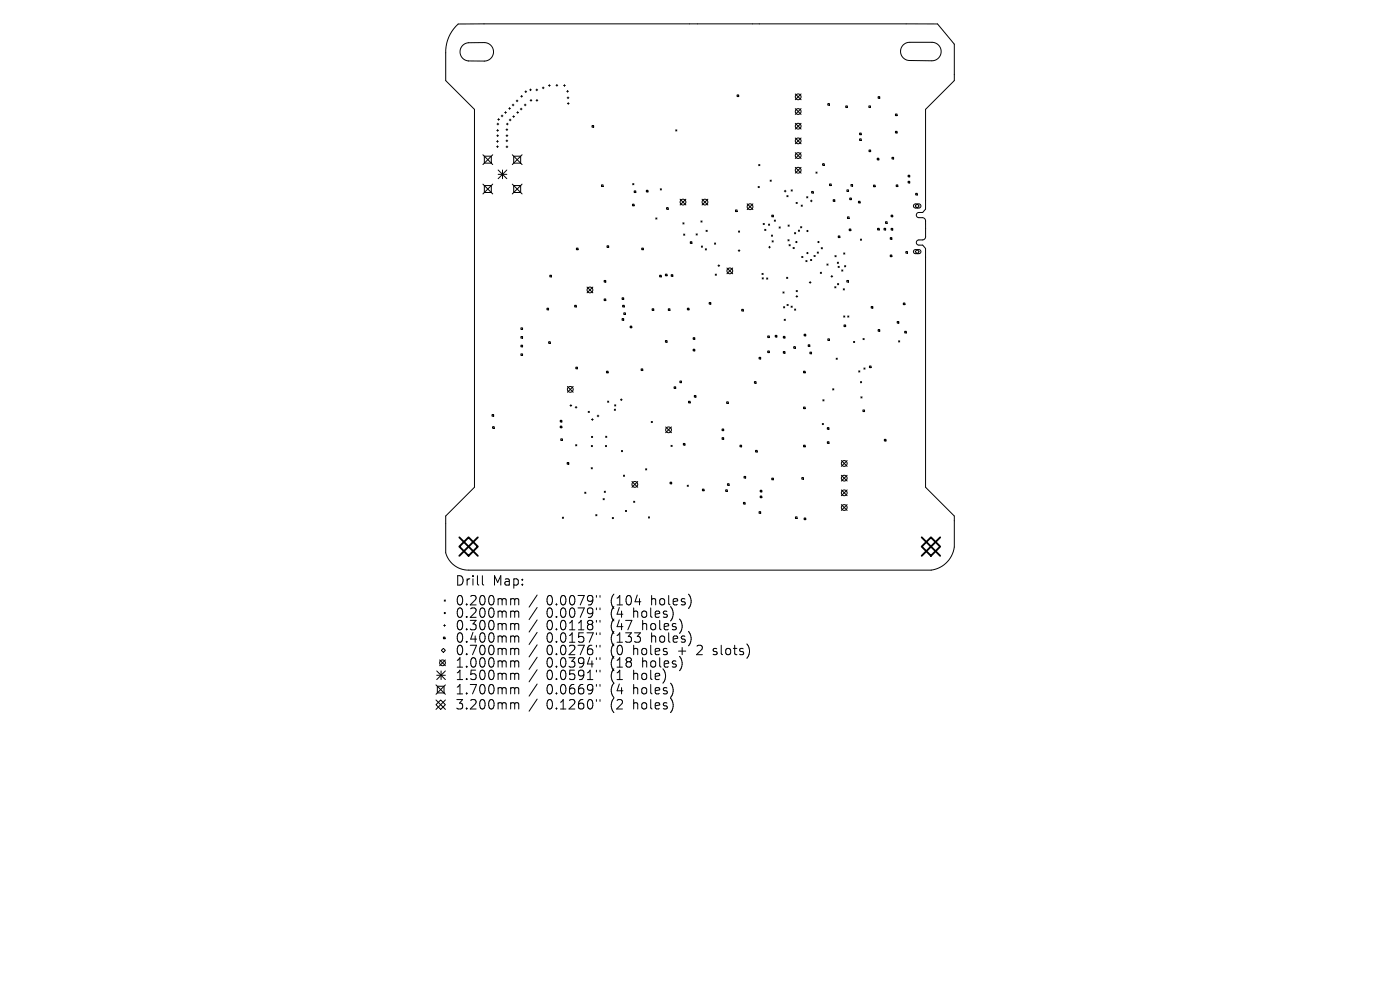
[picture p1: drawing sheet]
<svg xmlns="http://www.w3.org/2000/svg" width="297mm" height="210mm" viewBox="0 0 297 210" stroke-linecap="round" stroke-linejoin="round" font-family="sans-serif">
<defs><g id="words">
<g font-size="2.8">
<text x="96.5" y="124.5">Drill</text>
<text x="104.5" y="124.5">Map:</text>
<text x="96.5" y="128.7">0.200mm</text>
<text x="96.5" y="131.3">0.200mm</text>
<text x="115.9" y="128.7">0.0079&quot;</text>
<text x="115.9" y="131.3">0.0079&quot;</text>
<text x="129.7" y="128.7">(104</text>
<text x="129.7" y="131.3">(4</text>
<text x="134.6" y="131.3">holes)</text>
<text x="138.4" y="128.7">holes)</text>
<text x="96.5" y="134">0.300mm</text>
<text x="96.5" y="136.6">0.400mm</text>
<text x="115.9" y="134">0.0118&quot;</text>
<text x="115.9" y="136.6">0.0157&quot;</text>
<text x="129.7" y="134">(47</text>
<text x="129.7" y="136.6">(133</text>
<text x="136.5" y="134">holes)</text>
<text x="138.4" y="136.6">holes)</text>
<text x="96.5" y="139.3">0.700mm</text>
<text x="96.5" y="141.9">1.000mm</text>
<text x="115.9" y="139.3">0.0276&quot;</text>
<text x="115.9" y="141.9">0.0394&quot;</text>
<text x="129.7" y="139.3">(0</text>
<text x="129.7" y="141.9">(18</text>
<text x="134.6" y="139.3">holes</text>
<text x="136.5" y="141.9">holes)</text>
<text x="144.3" y="139.3">+</text>
<text x="148.5" y="139.3">2</text>
<text x="152.2" y="139.3">slots)</text>
<text x="96.5" y="144.5">1.500mm</text>
<text x="96.5" y="147.6">1.700mm</text>
<text x="115.9" y="144.5">0.0591&quot;</text>
<text x="115.9" y="147.6">0.0669&quot;</text>
<text x="129.7" y="144.5">(1</text>
<text x="129.7" y="147.6">(4</text>
<text x="134.6" y="144.5">hole)</text>
<text x="134.6" y="147.6">holes)</text>
<text x="96.5" y="150.8">3.200mm</text>
<text x="115.9" y="150.8">0.1260&quot;</text>
<text x="129.7" y="150.8">(2</text>
<text x="134.6" y="150.8">holes)</text>
</g>
</g></defs>
<g fill="none" stroke="#000" stroke-width=".21">
<path d="M96.7 5.6l.5-.5h5.5h96.2l3.6 4.3v7.7l-6.1 6.1v21.2l-.7 .7h-.9l-.4 .5 .4 .5 .9 .1a.7 .7 0 0 1 .7 .7v3.2a.7 .7 0 0 1-.7 .8h-.9l-.4 .5 .4 .6h.9l.7 .7v50.7l6.1 6.1v6.5a5.7 5.7 0 0 1-5 4.9h-98a5 5 0 0 1-4.9-3.6v-7.8l6.1-6.1v-80.2l-6.1-6.1v-5.9a8 8 0 0 1 2.1-5.6zM98.2 9.6l1.1-.5 3.4-.1a1.96 1.96 0 0 1 2 2 1.96 1.96 0 0 1-2 2l-3.3-.1a1.94 1.94 0 0 1-1.7-1.3 1.94 1.94 0 0 1 .5-2zM111.4 19.5h.3M111.5 19.3v.3M112.4 19.1h.3M112.5 18.9v.3M113.7 19.1h.4M113.9 18.9v.4M115 18.6h.4M115.2 18.5v.3M116.4 18.1h.3M116.5 18v.3"/>
<path d="M118 18.1h.3M118.1 17.9v.4M119.6 18.1h.3M119.7 18v.3M120.2 19.4h.4M120.4 19.2v.4M168.7 19.9l1.2 1.3M169.9 19.9l-1.2 1.3M191.7 9.5l.5-.4 .7-.1h4.8a1.96 1.96 0 0 1 2 1.9 1.96 1.96 0 0 1-2 2l-4.7-.1a1.93 1.93 0 0 1-1.8-1.2 1.93 1.93 0 0 1 .5-2.1zM102.4 32.8l2.1 2.1M102.4 39.1l2.1 2M102.8 33.1h1.4v1.5h-1.4z"/>
<path d="M102.8 39.4h1.4v1.4h-1.4zM104.5 39.1l-2.1 2M104.5 32.8l-2.1 2.1M105.4 30h.3M105.4 31.1h.3M105.4 27.7h.4M105.4 28.8h.4M105.4 26.3h.4M105.5 29.8v.4M105.5 30.9v.4M105.6 27.5v.4M105.6 28.6v.4"/>
<path d="M105.6 25.3h.4M105.6 26.1v.4M105.7 36.1l1.8 1.8M105.7 37h1.8M105.8 25.2v.3M106.3 24.6h.4M106.5 24.4v.4M106.6 36.1v1.8M107.1 23.9h.3M107.3 23.7v.3M107.3 27.5h.4M107.3 29.9h.4"/>
<path d="M107.4 31.1h.3M107.4 28.8h.3M107.4 26.3h.4M107.5 36.1l-1.8 1.8M107.5 27.3v.4M107.5 29.7v.4M107.5 28.6v.4M107.5 31v.3M107.6 26.1v.4M107.9 23h.4M108 25.4h.4M108.1 22.8v.4"/>
<path d="M108.2 25.3v.3M108.7 22.3h.3M108.7 39.1l2.1 2M108.7 32.8l2.1 2.1M108.8 24.7h.4M108.8 22.1v.4M109 24.5v.4M109 33.1h1.5v1.5h-1.5zM109 39.4h1.5v1.4h-1.5zM109.5 21.4h.4M109.6 23.9h.4M109.7 21.2v.4"/>
<path d="M109.8 23.7v.3M110.4 23.1h.3M110.5 20.4h.3M110.6 22.9v.4M110.7 20.2v.4M110.8 32.8l-2.1 2.1M110.8 39.1l-2.1 2M111.2 22.3h.4M111.4 22.1v.3M112.5 21.3h.3M112.6 21.1v.4M113.7 21.3h.4"/>
<path d="M113.9 21.1v.4M120.3 20.8h.4M120.4 22h.3M120.5 20.6v.3M120.6 21.8v.3M125.6 26.6h.3v.4h-.3zM127.6 39.2h.3v.4h-.3zM134.2 38.9l.3 .3M134.5 38.9l-.3 .3M143.3 27.5l.3 .3M143.6 27.5l-.3 .3M156.4 20.1h.3v.4h-.3z"/>
<path d="M160.8 39.6l.3 .2M161 34.9l.2 .2M161.1 39.6l-.3 .2M161.2 34.9l-.2 .2M163.4 38.2l.2 .3M163.6 38.2l-.2 .3M168.7 23l1.2 1.3M168.7 26.2l1.2 1.2M168.7 29.3l1.2 1.2M168.7 32.4l1.2 1.2M168.7 35.5l1.2 1.2M169.9 26.2l-1.2 1.2"/>
<path d="M169.9 23l-1.2 1.3M169.9 29.3l-1.2 1.2M169.9 32.4l-1.2 1.2M169.9 35.5l-1.2 1.2M173.1 36.5l.2 .2M173.3 36.5l-.2 .2M174.5 34.7h.4v.4h-.4zM175.6 22h.4v.3h-.4zM176 39h.3v.4h-.3zM179.4 22.5h.4v.3h-.4zM180.5 39.1h.4v.4h-.4zM182.4 28.2h.3v.4h-.3z"/>
<path d="M182.4 29.5h.3v.3h-.3zM184.3 22.5h.4v.3h-.4zM184.4 31.8h.3v.4h-.3zM185.3 39.3h.4v.3h-.4zM186.1 33.6h.3v.3h-.3zM186.3 20.5h.3v.4h-.3zM189.2 33.4h.4v.3h-.4zM190 24.2h.3v.3h-.3zM190 27.9h.3v.3h-.3zM190.1 39.2h.4v.4h-.4zM192.6 37.2h.4v.3h-.4zM192.6 38.5h.4v.3h-.4z"/>
<path d="M116.6 58.4h.4v.3h-.4zM122.3 52.6h.3v.4h-.3zM128.2 59.5h.3v.3h-.3zM128.8 52.1h.3v.4h-.3zM134.2 43.3h.3v.4h-.3zM134.5 40.5h.4v.3h-.4zM136.1 52.6h.4v.4h-.4zM137.1 40.4h.4v.3h-.4zM139.1 46.2l.3 .3M139.4 46.2l-.3 .3M139.9 58.4h.4v.3h-.4zM140.1 40.1l.2 .2"/>
<path d="M140.3 40.1l-.2 .2M141.2 58.2h.3v.3h-.3zM141.4 44h.4v.4h-.4zM142.4 58.3h.3v.3h-.3zM144.3 42.3l1.2 1.2M144.9 47.3l.2 .2M145 49.7l.3 .2M145.1 47.3l-.2 .2M145.3 49.7l-.3 .2M145.5 42.3l-1.2 1.2M146.4 51.3h.4v.3h-.4zM147.7 49.6l.2 .3"/>
<path d="M147.9 49.6l-.2 .3M148.7 46.9l.2 .2M148.8 52.2l.2 .2M148.9 46.9l-.2 .2M148.9 42.3l1.3 1.2M149 52.2l-.2 .2M149.6 52.8l.3 .2M149.8 48.9l.2 .2M149.9 52.8l-.3 .2M150 48.9l-.2 .2M150.2 42.3l-1.3 1.2M151.6 51.6l.2 .2"/>
<path d="M151.7 58.1l.3 .3M151.8 51.6l-.2 .2M152 58.1l-.3 .3M152.3 56.4h.4M152.5 56.2v.3M154.2 56.8l1.2 1.3M155.4 56.8l-1.2 1.3M156 44.5h.4v.4h-.4zM156.6 53.2h.4M156.7 49l.2 .2M156.8 53v.4M156.9 49l-.2 .2"/>
<path d="M158.5 43.2l1.2 1.3M159.7 43.2l-1.2 1.3M161.7 58l.2 .2M161.7 58.9l.2 .3M161.9 58l-.2 .2M161.9 47.4l.2 .2M161.9 58.9l-.2 .3M162.1 47.4l-.2 .2M162.2 48.6l.3 .3M162.5 48.6l-.3 .3M162.6 59l.3 .2M162.9 59l-.3 .2"/>
<path d="M163 47.5l.3 .3M163.1 52.4h.3M163.3 52.2v.4M163.3 47.5l-.3 .3M163.6 49.9l.3 .2M163.7 45.6h.4v.4h-.4zM163.8 51.1l.2 .2M163.9 49.9l-.3 .2M164 51.1l-.2 .2M164.3 46.7l.2 .2M164.5 46.7l-.2 .2M165.3 48.1l.2 .3"/>
<path d="M165.5 48.1l-.2 .3M166.4 40.5h.3M166.6 40.4v.3M166.9 58.8l.2 .3M166.9 41.5l.3 .2M167.1 58.8l-.2 .3M167.2 50.9l.2 .2M167.2 41.5l-.3 .2M167.2 47.7l.2 .3M167.4 51.9l.2 .2M167.4 50.9l-.2 .2M167.4 47.7l-.2 .3"/>
<path d="M167.6 51.9l-.2 .2M167.8 40.3l.3 .2M168.1 40.3l-.3 .2M168.3 52.5l.2 .2M168.5 52.5l-.2 .2M168.6 49.4l.2 .2M168.8 49.4l-.2 .2M168.9 42.9l.2 .3M169.1 42.9l-.2 .3M169.4 48.8l.2 .3M169.6 48.8l-.2 .3M169.8 48.1l.3 .2"/>
<path d="M170 43.5l.2 .3M170.1 54.4l.2 .2M170.1 48.1l-.3 .2M170.2 43.5l-.2 .3M170.3 54.4l-.2 .2M171 55.3l.2 .2M171.1 41.7l.3 .3M171.2 55.3l-.2 .2M171.4 41.7l-.3 .3M171.7 59.9h.4M171.9 59.7v.4M171.9 42.6h.4"/>
<path d="M172 55l.2 .3M172.1 42.4v.4M172.2 40.6h.3v.4h-.3zM172.2 55l-.2 .3M172.7 54.2l.2 .2M172.9 54.2l-.2 .2M173.4 53.5l.2 .2M173.6 53.5l-.2 .2M174 57.8l.3 .2M174.2 52.5l.3 .3M174.3 57.8l-.3 .2M174.5 52.5l-.3 .3"/>
<path d="M175.4 56l.3 .2M175.7 56l-.3 .2M176.3 58.6h.4M176.5 58.4v.4M176.8 42.4h.3v.3h-.3zM177.1 54.2l.3 .3M177.4 54.2l-.3 .3M177.6 55.6l.3 .3M177.8 56.5l.2 .2M177.8 50.1h.4v.3h-.4zM177.9 55.6l-.3 .3M178 56.5l-.2 .2"/>
<path d="M178.6 57.3l.2 .2M178.8 57.3l-.2 .2M179 53.7l.2 .2M179.2 56.4l.2 .2M179.2 53.7l-.2 .2M179.4 56.4l-.2 .2M179.7 59.5h.3v.3h-.3zM179.7 40.3h.3v.3h-.3zM179.8 46h.3v.4h-.3zM180.2 48.6h.3v.3h-.3zM180.3 42h.3v.4h-.3zM182.1 42.7h.4v.3h-.4z"/>
<path d="M182.5 50.7l.3 .3M182.8 50.7l-.3 .3M186.2 48.4h.3v.4h-.3zM187.5 48.4h.4v.4h-.4zM187.9 47h.3v.4h-.3zM188.9 50.4h.3v.4h-.3zM188.9 54.1h.3v.3h-.3zM189 45.6h.4v.4h-.4zM189 48.4h.4v.4h-.4zM192.2 53.4h.3v.3h-.3zM193.9 43.4l1.2-.1 .2 .2 .1 .3-.3 .3h-1l-.3-.3zM193.9 53.1l1.2-.1 .2 .2 .1 .3-.3 .3h-1l-.3-.3z"/>
<path d="M194.1 43.7l.5-.4 .4 .4-.4 .4zM194.1 53.4l.5-.5 .4 .5-.4 .4zM194.3 41h.3v.4h-.3zM110.5 69.5h.4v.4h-.4zM110.5 71.4h.4v.3h-.4zM110.5 73.2h.4v.4h-.4zM110.5 75.1h.4v.3h-.4zM116 65.4h.4v.3h-.4zM116.4 72.5h.3v.3h-.3zM121.9 64.8h.4v.3h-.4zM122.2 77.9h.3v.3h-.3zM124.5 60.9l1.3 1.2"/>
<path d="M125.8 60.9l-1.3 1.2M128.2 63.4h.3v.4h-.3zM128.7 78.7h.3v.4h-.3zM132 63.2h.3v.3h-.3zM132 67.6h.3v.3h-.3zM132.1 64.8h.3v.3h-.3zM132.3 66.4h.4v.3h-.4zM133.7 69.2h.3v.3h-.3zM136 78.3h.4v.3h-.4zM138.3 65.5h.4v.3h-.4zM141.2 72.2h.3v.4h-.3zM141.8 65.5h.3v.3h-.3z"/>
<path d="M145.8 65.4h.4v.3h-.4zM147 71.6h.4v.4h-.4zM147 74.1h.4v.3h-.4zM150.4 64.2h.4v.3h-.4zM157.3 65.6h.4v.4h-.4zM161 75.8h.4v.3h-.4zM162.9 71.3h.3v.3h-.3zM162.9 74.5h.3v.3h-.3zM164.5 71.1h.3v.4h-.3zM166.1 61.9l.2 .3M166.2 71.4h.3v.3h-.3zM166.2 74.6h.3v.3h-.3z"/>
<path d="M166.2 65.1l.3 .2M166.3 61.9l-.2 .3M166.4 67.7l.2 .3M166.5 65.1l-.3 .2M166.6 67.7l-.2 .3M167 64.6l.2 .2M167.2 64.6l-.2 .2M167.8 64.9l.3 .3M168.1 64.9l-.3 .3M168.4 73.5h.3v.4h-.3zM168.6 65.6l.2 .2M168.8 65.6l-.2 .2"/>
<path d="M168.9 62.9h.3M168.9 61.6l.3 .3M169 62.7v.4M169.2 61.6l-.3 .3M170.5 78.7h.3v.4h-.3zM170.6 70.9h.3v.3h-.3zM171.4 73.1h.4v.4h-.4zM171.8 74.7h.4v.3h-.4zM175.6 71.9h.4v.3h-.4zM177.1 60.8l.2 .3M177.3 60.8l-.2 .3M177.4 76l.2 .2"/>
<path d="M177.6 76l-.2 .2M177.7 60.2l.2 .2M177.9 60.2l-.2 .2M178.9 61.3l.2 .2M179 67l.2 .3M179.1 68.9h.3v.4h-.3zM179.1 61.3l-.2 .2M179.2 67l-.2 .3M179.8 67l.3 .3M180.1 67l-.3 .3M181.1 72.4l.2 .3M181.3 72.4l-.2 .3"/>
<path d="M182.2 78.7l.2 .2M182.4 78.7l-.2 .2M183.1 71.8l.2 .3M183.3 78.1l.2 .2M183.3 71.8l-.2 .3M183.5 78.1l-.2 .2M184.4 77.6h.4v.4h-.4zM184.8 65h.4v.4h-.4zM186.3 69.9h.3v.4h-.3zM190.3 68.2h.4v.3h-.4zM190.6 72.3l.3 .2M190.9 72.3l-.3 .2"/>
<path d="M191.6 64.3h.4v.3h-.4zM191.9 70.3h.4v.3h-.4zM104.4 87.9h.3v.4h-.3zM104.5 90.5h.4v.4h-.4zM118.8 89.2h.4v.3h-.4zM118.8 90.4h.4v.3h-.4zM119 93.1h.3v.3h-.3zM120.3 98.1h.4v.4h-.4zM120.4 82l1.2 1.2M120.9 86h.4M121.1 85.8v.4M121.6 82l-1.2 1.2"/>
<path d="M122 86.4h.4M122.1 94.3l.3 .3M122.2 86.2v.4M122.4 94.3l-.3 .3M124.8 87.3l.2 .2M125 87.3l-.2 .2M125.4 99.2l.3 .3M125.4 94.5l.3 .2M125.5 92.6l.2 .2M125.5 89h.4M125.7 99.2l-.3 .3M125.7 88.8v.4"/>
<path d="M125.7 94.5l-.3 .2M125.7 92.6l-.2 .2M126.7 88.2h.4M126.9 88.1v.3M128.4 94.5l.3 .2M128.5 92.5l.2 .3M128.7 94.5l-.3 .2M128.7 92.5l-.2 .3M128.9 85.1l.2 .2M129.1 85.1l-.2 .2M130.3 86.8l.3 .2M130.4 85.9l.2 .2"/>
<path d="M130.6 86.8l-.3 .2M130.6 85.9l-.2 .2M131.6 84.8h.4M131.8 84.6v.4M131.8 95.6l.3 .2M132.1 95.6l-.3 .2M137 99.4l.2 .3M137.2 99.4l-.2 .3M138.2 89.4l.2 .2M138.4 89.4l-.2 .2M141.2 90.6l1.2 1.2M142.4 94.5l.2 .2"/>
<path d="M142.4 90.6l-1.2 1.2M142.6 94.5l-.2 .2M143 82.1h.4v.3h-.4zM144.2 80.8h.4v.4h-.4zM145 94.1h.3v.3h-.3zM146.1 85.1h.3v.4h-.3zM147.3 83.9h.3v.3h-.3zM153.2 91h.3v.4h-.3zM153.2 92.8h.3v.4h-.3zM154.2 85.2h.3v.4h-.3zM157 94.4h.3v.4h-.3zM160 81h.4v.3h-.4z"/>
<path d="M160.3 95.5h.3v.4h-.3zM170.5 86.3h.3v.4h-.3zM170.5 94.4h.3v.4h-.3zM174.4 89.8l.3 .3M174.6 84.8l.2 .2M174.7 89.8l-.3 .3M174.8 84.8l-.2 .2M175.5 90.7h.4v.4h-.4zM175.5 93.7h.4v.4h-.4zM176.6 82.5l.3 .2M176.9 82.5l-.3 .2M178.5 97.7l1.2 1.2"/>
<path d="M179.7 97.7l-1.2 1.2M182.5 81l.3 .2M182.6 84.2l.3 .2M182.8 81l-.3 .2M182.9 84.2l-.3 .2M183.1 87h.3v.3h-.3zM187.6 93.2h.4v.3h-.4zM119.3 109.7l.2 .3M119.5 109.7l-.2 .3M124 104.4l.3 .3M124.3 104.4l-.3 .3M126.4 109.2l.2 .2"/>
<path d="M126.6 109.2l-.2 .2M127.9 105.8l.3 .2M128.2 105.8l-.3 .2M128.2 104.2l.2 .2M128.4 104.2l-.2 .2M129.9 109.8l.2 .2M130.1 109.8l-.2 .2M132.3 100.8l.2 .2M132.5 100.8l-.2 .2M132.7 108.3l.2 .2M132.9 108.3l-.2 .2M134.1 102.1l1.2 1.3"/>
<path d="M134.4 106.3l.3 .3M134.7 106.3l-.3 .3M135.3 102.1l-1.2 1.3M137.6 109.6l.2 .3M137.8 109.6l-.2 .3M142.1 102.3h.4v.3h-.4zM145.8 102.9l.2 .3M146 102.9l-.2 .3M149 103.8h.4v.3h-.4zM154 103.9h.3v.4h-.3zM154.3 102.6h.4v.4h-.4zM157.7 106.6h.4v.3h-.4z"/>
<path d="M157.8 101.1h.4v.3h-.4zM161 108.5h.4v.4h-.4zM161.3 105.2h.3v.4h-.3zM161.3 104h.3v.3h-.3zM163.7 101.4h.4v.4h-.4zM168.8 109.6h.3v.4h-.3zM170.1 101.3h.3v.4h-.3zM170.6 109.9h.3v.3h-.3zM178.5 100.8l1.2 1.2M178.5 103.9l1.2 1.3M178.5 107l1.2 1.3M179.7 100.8l-1.2 1.2"/>
<path d="M179.7 103.9l-1.2 1.3M179.7 107l-1.2 1.3M93.3 140l1.2 1.2M93.6 138l.5-.5 .4 .5-.4 .4zM94.1 135.2h.3v.3h-.3zM94.1 132.7h.4M94.2 127.3l.3 .2M94.3 132.5v.4M94.5 127.3l-.3 .2M94.5 140l-1.2 1.2M102.3 122.1v1.7l.3 .3M108.6 127l.5 .1 .1 .2"/>
<path d="M108.6 129.6l.5 .1 .1 .2M108.6 132.3h.3l.3 .3M108.6 134.9l.5 .1 .1 .2M108.6 137.5l.5 .1 .1 .2M109.2 127.3l.3-.3 .5 .1v1.2M109.2 127.3v1M109.2 129.9v1.1M109.2 132.6v1M109.2 135.2v1M109.2 137.8v1.1M109.2 129.9l.3-.3 .5 .1v1.3M109.2 132.6l.3-.3 .5 .1v1.2"/>
<path d="M109.2 135.2l.3-.3 .5 .1v1.2M109.2 137.8l.3-.3 .5 .1v1.3M114 126.2l-1.8 2.6M114 128.9l-1.8 2.5M114 131.5l-1.8 2.6M114 134.1l-1.8 2.6M114 136.8l-1.8 2.6M114 139.4l-1.8 2.6M126.5 126.3v.4M126.5 129v.3M126.5 131.6v.4M126.5 134.2v.4"/>
<path d="M126.5 136.9v.4M126.5 139.5v.4M127.3 126.3v.4M127.3 129v.3M127.3 131.6v.4M127.3 134.2v.4M127.3 136.9v.4M127.3 139.5v.4M151.3 138.8l.2 .1M151.4 137.6v.5M92.5 145.3l2 2M92.5 148.5l2 2"/>
<path d="M92.7 142.3l1.8 1.9M92.7 143.2h1.8M92.8 145.6h1.4v1.4h-1.4zM93.5 148.5l1 1-1 1-1-1zM93.6 142.3v1.9M94.5 142.3l-1.8 1.9M94.5 145.3l-2 2M94.5 148.5l-2 2M108.6 140.2l.5 .1 .1 .2M108.6 142.8l.5 .1 .1 .2M108.6 145.9l.5 .1 .1 .2M108.6 149.1l.5 .1 .1 .2"/>
<path d="M109.2 140.5v1M109.2 143.1v1.1M109.2 146.2v1M109.2 149.4v1M109.2 140.5l.3-.3 .5 .1v1.2M109.2 143.1l.3-.3 .5 .1v1.3M109.2 146.2l.3-.3 .5 .1v1.2M109.2 149.4l.3-.3 .5 .1v1.2M114 142.1l-1.8 2.5M114 145.1l-1.8 2.6M114 148.3l-1.8 2.6M126.5 142.2v.3"/>
<path d="M126.5 145.2v.4M126.5 148.4v.4M127.3 142.2v.3M127.3 145.2v.4M127.3 148.4v.4"/>
<circle cx="169.3" cy="20.5" r=".61"/>
<circle cx="169.3" cy="23.7" r=".61"/>
<circle cx="169.3" cy="36.1" r=".61"/>
<circle cx="169.3" cy="26.8" r=".61"/>
<circle cx="169.3" cy="33" r=".61"/>
<circle cx="169.3" cy="29.9" r=".61"/>
<circle cx="144.9" cy="42.9" r=".61"/>
<circle cx="149.6" cy="42.9" r=".61"/>
<circle cx="154.8" cy="57.5" r=".61"/>
<circle cx="159.1" cy="43.9" r=".61"/>
<circle cx="169" cy="51.3" r=".12"/>
<circle cx="171.3" cy="49" r=".12"/>
<circle cx="171.3" cy="53.7" r=".12"/>
<circle cx="173.6" cy="51.3" r=".12"/>
<circle cx="125.2" cy="61.5" r=".61"/>
<circle cx="121" cy="82.6" r=".61"/>
<circle cx="141.8" cy="91.2" r=".61"/>
<circle cx="179.1" cy="98.3" r=".61"/>
<circle cx="134.7" cy="102.8" r=".61"/>
<circle cx="179.1" cy="107.7" r=".61"/>
<circle cx="179.1" cy="104.5" r=".61"/>
<circle cx="179.1" cy="101.4" r=".61"/>
<circle cx="94.4" cy="130" r=".12"/>
<circle cx="93.9" cy="140.6" r=".61"/>
</g>
<path d="M97.4 115.9l2-1.9 2 1.9-2 2zM97.4 114l4 3.9M101.4 114l-4 3.9M195.5 115.9l2-1.9 2 1.9-2 2zM195.5 114l4 3.9M199.5 114l-4 3.9" fill="none" stroke="#000" stroke-width=".39"/>
<use href="#words"/>
</svg>
